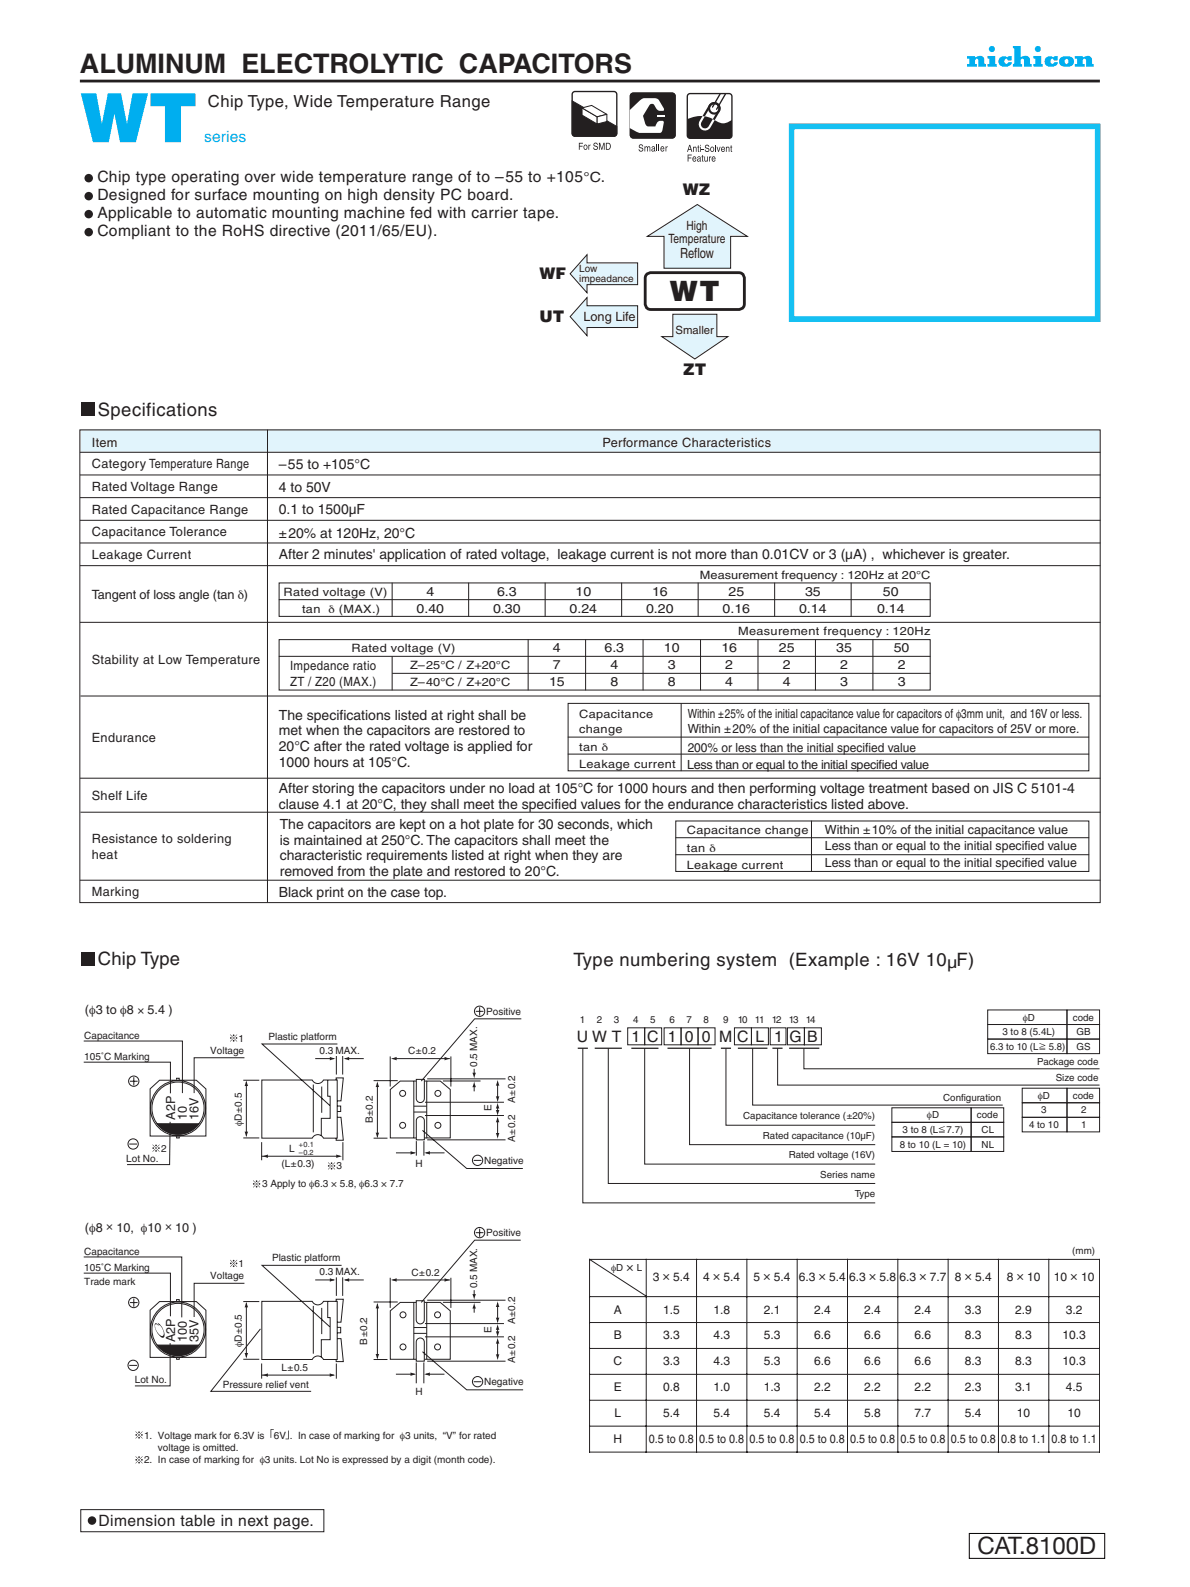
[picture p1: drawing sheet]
<svg xmlns="http://www.w3.org/2000/svg" width="210mm" height="280mm" viewBox="0 0 210 280" stroke-linecap="round" stroke-linejoin="round" font-family="sans-serif">
<defs><g id="words">
<text font-size="12" fill="#00aeef" x="14.2" y="25.1">WT</text>
<text font-size="4.9" fill="#231f20" x="118.2" y="53.1">WT</text>
<text font-size="4.8" fill="#231f20" x="14.1" y="12.9">ALUMINUM  ELECTROLYTIC  CAPACITORS</text>
<text font-size="4.2" fill="#231f20" x="172.5" y="274.2">CAT.8100D</text>
<g font-size="3.3" fill="#231f20">
<text x="17.3" y="73.3">Specifications</text>
<text x="17.3" y="170.3">Chip Type</text>
<text x="101.2" y="170.5">Type numbering system (Example : 16V 10µF)</text>
<text x="119.1" y="186.5">U</text>
<text x="122.4" y="186.5">W T</text>
<text x="130.7" y="186.5">1</text>
<text x="134" y="186.5">C</text>
<text x="138.4" y="186.5">1</text>
<text x="142" y="186.5">0</text>
</g>
<text font-size="2.9" fill="#231f20" x="36.7" y="18.8">Chip Type, Wide Temperature Range</text>
<text font-size="2.8" fill="#00aeef" x="36.1" y="25.1">series</text>
<g font-size="2.8" fill="#231f20">
<text x="17.2" y="32.2">Chip type operating over wide temperature range of to –55 to +105°C.</text>
<text x="17.2" y="35.3">Designed for surface mounting on high density PC board.</text>
<text x="120.5" y="34.4">WZ</text>
<text x="17.2" y="38.5">Applicable to automatic mounting machine fed with carrier tape.</text>
<text x="17.2" y="41.7">Compliant to the RoHS directive (2011/65/EU).</text>
<text x="95.2" y="49.3">WF</text>
<text x="95.2" y="56.8">UT</text>
<text x="120.6" y="66.2">ZT</text>
<text x="101.8" y="183.9">U W T</text>
<text x="111.5" y="183.9">1</text>
<text x="114.2" y="183.9">C</text>
<text x="117.9" y="183.9">1</text>
<text x="120.9" y="183.9">0</text>
<text x="123.9" y="183.9">0</text>
<text x="126.9" y="183.9">M</text>
<text x="130.1" y="183.9">C</text>
<text x="133.4" y="183.9">L</text>
<text x="136.6" y="183.9">1</text>
<text x="139.3" y="183.9">G</text>
<text x="142.4" y="183.9">B</text>
<text x="17.4" y="269.3">Dimension table in next page.</text>
</g>
<g font-size="2.5" fill="#231f20">
<text x="120" y="45.5">Reflow</text>
<text x="49.2" y="82.8">–55 to +105°C</text>
<text x="49.2" y="86.8">4 to 50V</text>
<text x="49.2" y="90.7">0.1 to 1500µF</text>
<text x="49.2" y="94.9">±20% at 120Hz, 20°C</text>
<text x="49.2" y="98.7">After 2 minutes' application of rated voltage, leakage current is not more than 0.01CV or 3 (µA) , whichever is greater.</text>
<text x="49.2" y="127">The specifications listed at right shall be</text>
<text x="49.2" y="129.8">met when the capacitors are restored to</text>
<text x="49.2" y="132.5">20°C after the rated voltage is applied for</text>
<text x="49.2" y="135.3">1000 hours at 105°C.</text>
<text x="49.2" y="139.9">After storing the capacitors under no load at 105°C for 1000 hours and then performing voltage treatment based on JIS C 5101-4</text>
<text x="49.2" y="142.7">clause 4.1 at 20°C, they shall meet the specified values for the endurance characteristics listed above.</text>
<text x="49.4" y="146.3">The capacitors are kept on a hot plate for 30 seconds, which</text>
<text x="49.4" y="149">is maintained at 250°C. The capacitors shall meet the</text>
<text x="49.4" y="151.8">characteristic requirements listed at right when they are</text>
<text x="49.4" y="154.5">removed from the plate and restored to 20°C.</text>
<text x="49.2" y="158.2">Black print on the case top.</text>
<text x="135.2" y="237.1">3 × 5.4</text>
<text x="145.9" y="237.1">4 ×</text>
<text x="150.2" y="237.1">5.4</text>
<text x="158.7" y="236.9">× 5.4</text>
<text x="166.1" y="237.1">6.3 × 5.4</text>
<text x="176.8" y="237.1">6.3 × 5.8</text>
<text x="187.5" y="237.1">6.3 × 7.7</text>
<text x="127" y="243.9">A</text>
<text x="137.4" y="243.9">1.5</text>
<text x="148" y="243.9">1.8</text>
<text x="158.7" y="243.9">2.1</text>
<text x="169.4" y="243.9">2.4</text>
<text x="180" y="243.9">2.4</text>
<text x="190.7" y="243.9">2.4</text>
<text x="127" y="249.4">B</text>
<text x="137.4" y="249.4">3.3</text>
<text x="148" y="249.4">4.3</text>
<text x="158.7" y="249.4">5.3</text>
<text x="169.4" y="249.4">6.6</text>
<text x="180" y="249.4">6.6</text>
<text x="190.7" y="249.4">6.6</text>
<text x="126.9" y="254.9">C</text>
<text x="137.4" y="254.9">3.3</text>
<text x="148" y="254.9">4.3</text>
<text x="158.7" y="254.9">5.3</text>
<text x="169.4" y="254.9">6.6</text>
<text x="180" y="254.9">6.6</text>
<text x="190.7" y="254.9">6.6</text>
<text x="166.4" y="271.4">0.5 to 0.8</text>
<text x="177" y="271.4">0.5 to 0.8</text>
<text x="187.7" y="271.4">0.5 to 0.8</text>
</g>
<g font-size="2.3" fill="#231f20">
<text x="121.2" y="40.6">High</text>
<text x="118" y="42.9">Temperature</text>
<text x="103" y="56.6">Long Life</text>
<text x="16.2" y="82.6">Category Temperature Range</text>
<text x="16.2" y="78.8">Item</text>
<text x="106.3" y="78.8">Performance Characteristics</text>
<text x="16.2" y="86.6">Rated Voltage Range</text>
<text x="16.2" y="90.6">Rated Capacitance Range</text>
<text x="16.2" y="94.6">Capacitance Tolerance</text>
<text x="16.2" y="98.6">Leakage Current</text>
<text x="16.2" y="105.6">Tangent of loss angle (tan δ)</text>
<text x="16.2" y="117.1">Stability at Low Temperature</text>
<text x="51.2" y="118.2">Impedance ratio</text>
<text x="51.2" y="121">ZT / Z20 (MAX.)</text>
<text x="16.2" y="130.9">Endurance</text>
<text x="16.2" y="141.1">Shelf Life</text>
<text x="16.2" y="148.7">Resistance to soldering</text>
<text x="16.2" y="151.5">heat</text>
<text x="16.2" y="158.1">Marking</text>
</g>
<g font-size="2.2" fill="#231f20">
<text x="75.3" y="105.2">4</text>
<text x="87.7" y="105.2">6.3</text>
<text x="101.6" y="105.2">10</text>
<text x="115.1" y="105.2">16</text>
<text x="128.6" y="105.2">25</text>
<text x="142.1" y="105.2">35</text>
<text x="155.8" y="105.2">50</text>
<text x="73.5" y="108.2">0.40</text>
<text x="87" y="108.2">0.30</text>
<text x="100.5" y="108.2">0.24</text>
<text x="114" y="108.2">0.20</text>
<text x="127.5" y="108.2">0.16</text>
<text x="141" y="108.2">0.14</text>
<text x="154.8" y="108.2">0.14</text>
<text x="97.6" y="115.1">4</text>
<text x="97.6" y="118.1">7</text>
<text x="106.7" y="115.1">6.3</text>
<text x="107.7" y="118.1">4</text>
<text x="117.2" y="115.1">10</text>
<text x="117.9" y="118.1">3</text>
<text x="127.3" y="115.1">16</text>
<text x="128" y="118.1">2</text>
<text x="137.4" y="115.1">25</text>
<text x="138.1" y="118.1">2</text>
<text x="147.6" y="115.1">35</text>
<text x="148.3" y="118.1">2</text>
<text x="157.7" y="115.1">50</text>
<text x="158.4" y="118.1">2</text>
<text x="96.9" y="121.1">15</text>
<text x="107.7" y="121.1">8</text>
<text x="117.9" y="121.1">8</text>
<text x="128" y="121.1">4</text>
<text x="138.1" y="121.1">4</text>
<text x="148.3" y="121.1">3</text>
<text x="158.4" y="121.1">3</text>
<text x="121.4" y="126.6">Within ±25% of the initial capacitance value for capacitors of φ3mm unit, and 16V or less.</text>
<text x="121.4" y="129.3">Within ±20% of the initial capacitance value for capacitors of 25V or more.</text>
<text x="121.2" y="135.6">Less than or equal to the initial specified value</text>
<text x="121.4" y="132.7">200% or less than the initial specified value</text>
<text x="145.6" y="147.1">Within ±10% of the initial capacitance value</text>
<text x="145.6" y="150">Less than or equal to the initial specified value</text>
<text x="145.6" y="153">Less than or equal to the initial specified value</text>
<text x="15" y="178.8">(φ3 to φ8 × 5.4 )</text>
<text x="30.9" y="197.6" transform="rotate(-90 30.9 197.6)">A2P</text>
<text x="33" y="197.6" transform="rotate(-90 33 197.6)">10</text>
<text x="35" y="197.6" transform="rotate(-90 35 197.6)">16V</text>
<text x="15" y="217.3">(φ8 × 10, φ10 × 10 )</text>
<text x="30.9" y="236.8" transform="rotate(-90 30.9 236.8)">A2P</text>
<text x="33" y="236.8" transform="rotate(-90 33 236.8)">100</text>
<text x="35" y="236.8" transform="rotate(-90 35 236.8)">35V</text>
</g>
<g font-size="2.1" fill="#231f20">
<text x="119.8" y="182.5">1</text>
<text x="123.4" y="182.5">2</text>
<text x="127" y="182.5">3</text>
<text x="131.1" y="182.5">4</text>
<text x="134.7" y="182.5">5</text>
<text x="138.8" y="182.5">6</text>
<text x="142.4" y="182.5">7</text>
<text x="154.4" y="202.8">Capacitance tolerance (±20%)</text>
<text x="110.6" y="224.3">×</text>
<text x="115.2" y="226.1">3 × 5.4</text>
<text x="124.1" y="226.1">4 × 5.4</text>
<text x="133" y="226.1">5 × 5.4</text>
<text x="141" y="226.1">6.3 × 5.4</text>
<text x="149.9" y="226.1">6.3 × 5.8</text>
<text x="158.7" y="226.1">6.3 × 7.7</text>
<text x="168.5" y="226.1">8 × 5.4</text>
<text x="177.7" y="226.1">8 × 10</text>
<text x="186" y="226.1">10 × 10</text>
<text x="108.3" y="231.8">A</text>
<text x="117" y="231.8">1.5</text>
<text x="125.9" y="231.8">1.8</text>
<text x="134.8" y="231.8">2.1</text>
<text x="143.6" y="231.8">2.4</text>
<text x="152.5" y="231.8">2.4</text>
<text x="161.4" y="231.8">2.4</text>
<text x="170.3" y="231.8">3.3</text>
<text x="179.2" y="231.8">2.9</text>
<text x="188.1" y="231.8">3.2</text>
<text x="108.3" y="236.3">B</text>
<text x="117" y="236.3">3.3</text>
<text x="125.9" y="236.3">4.3</text>
<text x="126.4" y="235">φD</text>
<text x="131.8" y="235">L</text>
<text x="134.8" y="236.3">5.3</text>
<text x="143.6" y="236.3">6.6</text>
<text x="152.5" y="236.3">6.6</text>
<text x="161.4" y="236.3">6.6</text>
<text x="170.3" y="236.3">8.3</text>
<text x="179.2" y="236.3">8.3</text>
<text x="187.5" y="236.3">10.3</text>
<text x="108.3" y="240.9">C</text>
<text x="108.3" y="245.5">E</text>
<text x="117" y="240.9">3.3</text>
<text x="117" y="245.5">0.8</text>
<text x="125.9" y="240.9">4.3</text>
<text x="125.9" y="245.5">1.0</text>
<text x="134.8" y="240.9">5.3</text>
<text x="134.8" y="245.5">1.3</text>
<text x="143.6" y="240.9">6.6</text>
<text x="143.6" y="245.5">2.2</text>
<text x="152.5" y="240.9">6.6</text>
<text x="152.5" y="245.5">2.2</text>
<text x="161.4" y="240.9">6.6</text>
<text x="161.4" y="245.5">2.2</text>
<text x="170.3" y="240.9">8.3</text>
<text x="170.3" y="245.5">2.3</text>
<text x="179.2" y="240.9">8.3</text>
<text x="179.2" y="245.5">3.1</text>
<text x="187.5" y="240.9">10.3</text>
<text x="188.1" y="245.5">4.5</text>
<text x="108.4" y="250">L</text>
<text x="117" y="250">5.4</text>
<text x="125.9" y="250">5.4</text>
<text x="134.8" y="250">5.4</text>
<text x="143.6" y="250">5.4</text>
<text x="152.5" y="250">5.8</text>
<text x="161.4" y="250">7.7</text>
<text x="170.3" y="250">5.4</text>
<text x="179.5" y="250">10</text>
<text x="188.4" y="250">10</text>
<text x="108.3" y="254.7">H</text>
<text x="114.5" y="254.7">0.5 to 0.8</text>
<text x="123.4" y="254.7">0.5 to 0.8</text>
<text x="132.3" y="254.7">0.5 to 0.8</text>
<text x="141.1" y="254.7">0.5 to 0.8</text>
<text x="150" y="254.7">0.5 to 0.8</text>
<text x="158.9" y="254.7">0.5 to 0.8</text>
<text x="167.8" y="254.7">0.5 to 0.8</text>
<text x="176.7" y="254.7">0.8 to 1.1</text>
<text x="185.6" y="254.7">0.8 to 1.1</text>
</g>
<g font-size="2" fill="#231f20">
<text x="119.2" y="58.9">Smaller</text>
<text x="50" y="105.1">Rated voltage (V)</text>
<text x="123.5" y="102.1">Measurement frequency : 120Hz at 20°C</text>
<text x="53.3" y="108.1">tan</text>
<text x="58" y="108.1">δ (MAX.)</text>
<text x="130.3" y="112.1">Measurement frequency : 120Hz</text>
<text x="62" y="115.1">Rated voltage (V)</text>
<text x="72.4" y="118">Z–25°C / Z+20°C</text>
<text x="72.4" y="121.1">Z–40°C / Z+20°C</text>
<text x="102.2" y="126.6">Capacitance</text>
<text x="102.2" y="129.4">change</text>
<text x="102.2" y="135.5">Leakage current</text>
<text x="102.2" y="132.5">tan δ</text>
<text x="121.2" y="147.2">Capacitance change</text>
<text x="121.2" y="153.2">Leakage current</text>
<text x="121.2" y="150.2">tan δ</text>
</g>
<g font-size="1.9" fill="#231f20">
<text x="15" y="177.5">(φ3 to φ8 × 5.4 )</text>
<text x="28.3" y="193.1" transform="rotate(-90 28.3 193.1)">A2P</text>
<text x="30" y="193.1" transform="rotate(-90 30 193.1)">10</text>
<text x="31.7" y="193.1" transform="rotate(-90 31.7 193.1)">16V</text>
<text x="28.3" y="225.8" transform="rotate(-90 28.3 225.8)">A2P</text>
<text x="30" y="225.8" transform="rotate(-90 30 225.8)">100</text>
</g>
<g font-size="1.8" fill="#231f20">
<text x="102.2" y="47.9">Low</text>
<text x="102.2" y="49.7">impeadance</text>
<text x="85.8" y="179">Positive</text>
<text x="14.9" y="183.2">Capacitance</text>
<text x="37.1" y="185.9">Voltage</text>
<text x="42.1" y="183.8">1</text>
<text x="47.4" y="183.4">Plastic platform</text>
<text x="56.4" y="185.9">0.3 MAX.</text>
<text x="14.9" y="187">105˚C Marking</text>
<text x="72" y="186">C±0.2</text>
<text x="84.2" y="188.2" transform="rotate(-90 84.2 188.2)">0.5 MAX.</text>
<text x="86.7" y="196.1" transform="rotate(-90 86.7 196.1)">E</text>
<text x="90.9" y="194.6" transform="rotate(-90 90.9 194.6)">A±0.2</text>
<text x="28.4" y="203.3">2</text>
<text x="42.7" y="198.7" transform="rotate(-90 42.7 198.7)">φD±0.5</text>
<text x="51" y="203.2">L</text>
<text x="65.8" y="198.2" transform="rotate(-90 65.8 198.2)">B±0.2</text>
<text x="90.9" y="201.5" transform="rotate(-90 90.9 201.5)">A±0.2</text>
<text x="22.3" y="204.9">Lot No.</text>
<text x="46.2" y="209.5">3 Apply to φ6.3 × 5.8, φ6.3 × 7.7</text>
<text x="49.7" y="206">(L±0.3)</text>
<text x="59.4" y="206.3">3</text>
<text x="73.3" y="206">H</text>
<text x="85.4" y="205.3">Negative</text>
<text x="14.9" y="221.3">Capacitance</text>
<text x="85.8" y="218.1">Positive</text>
<text x="14.9" y="226.8">Trade mark</text>
<text x="14.9" y="224.2">105˚C Marking</text>
<text x="37.1" y="225.7">Voltage</text>
<text x="42.1" y="223.6">1</text>
<text x="48" y="222.5">Plastic platform</text>
<text x="56.4" y="225">0.3 MAX.</text>
<text x="72.6" y="225.1">C±0.2</text>
<text x="84.2" y="227.3" transform="rotate(-90 84.2 227.3)">0.5 MAX.</text>
<text x="90.9" y="233.7" transform="rotate(-90 90.9 233.7)">A±0.2</text>
<text x="42.7" y="237.7" transform="rotate(-90 42.7 237.7)">φD±0.5</text>
<text x="64.8" y="237.3" transform="rotate(-90 64.8 237.3)">B±0.2</text>
<text x="86.7" y="235.1" transform="rotate(-90 86.7 235.1)">E</text>
<text x="23.8" y="244">Lot No.</text>
<text x="39.3" y="245">Pressure relief vent</text>
<text x="49.7" y="241.8">L±0.5</text>
<text x="85.4" y="244.4">Negative</text>
<text x="90.9" y="240.5" transform="rotate(-90 90.9 240.5)">A±0.2</text>
<text x="73.3" y="246.1">H</text>
<text x="25.4" y="253.8">1. Voltage mark for 6.3V is</text>
<text x="27.9" y="255.9">voltage is omitted.</text>
<text x="48.3" y="253.8">6V . In case of marking for φ3 units, “V” for rated</text>
<text x="25.4" y="258.1">2. In case of marking for φ3 units. Lot No is expressed by a digit (month code).</text>
</g>
<g font-size="1.7" fill="#231f20">
<text x="102.3" y="180.6">1</text>
<text x="105.3" y="180.6">2</text>
<text x="108.3" y="180.6">3</text>
<text x="111.8" y="180.6">4</text>
<text x="114.7" y="180.6">5</text>
<text x="118.2" y="180.6">6</text>
<text x="121.2" y="180.6">7</text>
<text x="124.2" y="180.6">8</text>
<text x="127.6" y="180.6">9</text>
<text x="130.2" y="180.6">10</text>
<text x="133.2" y="180.6">11</text>
<text x="136.2" y="180.6">12</text>
<text x="139.2" y="180.6">13</text>
<text x="142.2" y="180.6">14</text>
<text x="174.7" y="185.2">6.3 to 10 (L</text>
<text x="176.9" y="182.6">3 to 8 (5.4L)</text>
<text x="180.5" y="180.1">φD</text>
<text x="185.1" y="185.2">5.8)</text>
<text x="189.3" y="180.1">code</text>
<text x="190" y="182.6">GB</text>
<text x="190" y="185.2">GS</text>
<text x="183" y="187.8">Package code</text>
<text x="186.3" y="190.8">Size code</text>
<text x="131.2" y="197.5">Capacitance tolerance (±20%)</text>
<text x="163.6" y="197.3">φD</text>
<text x="166.5" y="194.3">Configuration</text>
<text x="172.4" y="197.3">code</text>
<text x="183.2" y="193.9">φD</text>
<text x="183.7" y="196.5">3</text>
<text x="189.3" y="193.9">code</text>
<text x="190.8" y="196.5">2</text>
<text x="134.6" y="200.9">Rated capacitance (10µF)</text>
<text x="158.8" y="202.5">8 to 10 (L = 10)</text>
<text x="159.3" y="199.9">3 to 8 (L</text>
<text x="167" y="199.9">7.7)</text>
<text x="173.2" y="199.9">CL</text>
<text x="173.2" y="202.5">NL</text>
<text x="181.6" y="199">4 to 10</text>
<text x="190.8" y="199">1</text>
<text x="139.2" y="204.4">Rated voltage (16V)</text>
<text x="144.8" y="207.8">Series name</text>
<text x="150.8" y="211.2">Type</text>
<text x="189.2" y="221.2">(mm)</text>
<text x="107.8" y="224.3">φD</text>
<text x="112.4" y="224.3">L</text>
</g>
<g font-size="1.5" fill="#231f20">
<text x="14.9" y="184.3">105˚C Marking</text>
<text x="49.5" y="183.5">0.3 MAX.</text>
<text x="72.7" y="185.4" transform="rotate(-90 72.7 185.4)">0.5 MAX.</text>
<text x="74.8" y="191.9" transform="rotate(-90 74.8 191.9)">E</text>
<text x="78.3" y="190.7" transform="rotate(-90 78.3 190.7)">A±0.2</text>
<text x="26.2" y="197.9">2</text>
<text x="57.3" y="193.7" transform="rotate(-90 57.3 193.7)">B±0.2</text>
<text x="78.3" y="196.4" transform="rotate(-90 78.3 196.4)">A±</text>
<text x="78.3" y="194.4" transform="rotate(-90 78.3 194.4)">0.2</text>
<text x="41.1" y="203.1">3 Apply to φ6.3 × 5.8, φ6.3 × 7.7</text>
<text x="43.9" y="200.1">(L±</text>
<text x="46.3" y="200.1">0.3)</text>
<text x="73.7" y="199.6">Negative</text>
<text x="14.9" y="215.3">105˚C Marking</text>
<text x="14.9" y="217.5">Trade mark</text>
<text x="33.4" y="216.6">Voltage</text>
<text x="38.1" y="226.6" transform="rotate(-90 38.1 226.6)">φD±0.5</text>
<text x="56.5" y="226.2" transform="rotate(-90 56.5 226.2)">B±0.2</text>
<text x="74.8" y="224.5" transform="rotate(-90 74.8 224.5)">E</text>
<text x="22.3" y="231.8">Lot No.</text>
<text x="35.3" y="232.6">Pressure relief vent</text>
<text x="43.9" y="230">L±0.5</text>
<text x="63.6" y="233.6">H</text>
<text x="73.7" y="232.1">Negative</text>
<text x="78.3" y="228.9" transform="rotate(-90 78.3 228.9)">A±0.2</text>
<text x="23.7" y="240">1. Voltage mark for 6.3V is</text>
<text x="23.7" y="243.6">2. In case of marking for φ3 units. Lot No is expressed by a digit (month code).</text>
<text x="25.7" y="241.8">voltage is omitted.</text>
<text x="42.8" y="240">6V . In case of marking for φ3 units, “V” for rated</text>
</g>
<g font-size="1.3" fill="#231f20">
<text x="52.7" y="202.4">+0.1</text>
<text x="52.7" y="203.7">–0.2</text>
</g>
<g font-size="1.1" fill="#231f20">
<text x="46.5" y="197.2">+0.1</text>
<text x="46.5" y="198.3">–0.2</text>
</g>
</g></defs>
<path d="M171.1 270.6h23.8v4.3h-23.8z" fill="none" stroke="#000" stroke-width=".18"/>
<path d="M100.3 124.1h91.9v11.9h-91.9zM119.3 144.9h72.9v8.9h-72.9z" fill="none" stroke="#231f20" stroke-width=".18"/>
<path d="M14.1 14.3h180" fill="none" stroke="#231f20" stroke-width=".49"/>
<g fill="#00aeef">
<path d="M174.3 9.9h1.3v1.4h.3v.5h-1.6v-.5h.3v-1h-.3z"/>
<path d="M170.6 9.9h1.5v.2a1.34 1.34 0 0 1 1.5 .1l.1 1 .3 .1v.5h-1.3l-.1-1.3-.2-.1-.3 .2v.7h.3v.5h-1.8v-.5h.5v-.9h-.5z"/>
<path d="M189.7 9.9h1.4v.2a1.34 1.34 0 0 1 1.5 .1l.1 1 .3 .1v.5h-1.3l-.1-1.3-.2-.1-.3 .2v.7h.3v.5h-1.7v-.5h.4v-.9h-.4z"/>
<path d="M182.4 9.9h1.4v1.4h.2v.5h-1.6v-.5h.3v-1h-.3z"/>
<path d="M176.6 10.1a1.16 1.16 0 0 1 1.2 0l.1-.2h.6v.8h-.6l-.2-.3a.41 .41 0 0 0-.5 .4 .41 .41 0 0 0 .6 .4l.1-.2h.7a1.28 1.28 0 0 1-1.8 .7 .92 .92 0 0 1-.2-1.6z"/>
<path d="M184.7 10.1a1.16 1.16 0 0 1 1.2 0l.2-.2h.6v.8h-.6l-.2-.3a.41 .41 0 0 0-.5 .4 .41 .41 0 0 0 .5 .4l.1-.2h.7a1.28 1.28 0 0 1-1.8 .7 .92 .92 0 0 1-.2-1.6z"/>
<path d="M178.7 8.1h1.4v1.9a1.44 1.44 0 0 1 1.6 .2l.1 1 .3 .1v.5h-1.4v-1.1l-.1-.3a.33 .33 0 0 0-.5 .3v.5l.3 .2v.4h-1.7v-.4l.3-.2v-2.6l-.2-.1z"/>
<path d="M188 10.5a.44 .44 0 0 0-.1 .5 .44 .44 0 0 0 .5 .2 .44 .44 0 0 0 .1-.5 .44 .44 0 0 0-.5-.2zM187.2 10.2l1-.3a.98 .98 0 0 1 1.3 .9 .98 .98 0 0 1-1.3 1 .99 .99 0 0 1-1.1-.4 .99 .99 0 0 1 .1-1.2z"/>
<circle cx="175" cy="8.7" r=".54"/>
<circle cx="183.1" cy="8.7" r=".54"/>
</g>
<g fill="none" stroke="#231f20" stroke-width=".18">
<path d="M26.5 192.1l1.7-1.5h6.4l1.7 1.5v8.3h-9.8z"/>
<circle cx="31.4" cy="195.5" r="4.6"/>
<circle cx="31.4" cy="195.5" r="4.9"/>
</g>
<path d="M27.7 198.3h7.4a4.6 4.6 0 0 1-7.4 0z" fill="#231f20"/>
<g fill="none" stroke="#231f20" stroke-width=".18">
<path d="M14.8 183.7h17.4v9.2M27.7 198.3h7.4a4.6 4.6 0 0 1-7.4 0zM42.9 190.6h2.9M43.1 186.6h-8.8v6.3M46.2 190.6h8.9a1.1 1.1 0 0 0 1 .6 1.1 1.1 0 0 0 1-.6h2.4v10.2h-2.4a1.1 1.1 0 0 0-1-.6 1.1 1.1 0 0 0-1 .6h-8.9zM55.3 191.4v8.4M56.8 191.7v4.6M57.8 190.6v2.8h.5v3.9h-1.6v3.1M59.3 190.5v-.3h1.3l-.4 4h-.7M59.4 186.3v3.3M59.5 195.1h.6v1h-.6M59.5 197.1h.7l.4 4.1h-1.3v-.4"/>
<path d="M59.5 184.2h-13.3l12 10.8M60.5 186.3v3.3M73 190.7h2.3M42.9 200.8h2.9M46.2 201.5v3.2M60.5 201.5v3.2M73 200.8h2.3"/>
</g>
<path d="M73.5 190.4h1.4v3.4a.71 .71 0 0 1-.7 .7 .71 .71 0 0 1-.7-.7z" fill="#fff"/>
<path d="M73.5 190.4h1.4v3.4a.71 .71 0 0 1-.7 .7 .71 .71 0 0 1-.7-.7z" fill="none" stroke="#231f20" stroke-width=".18"/>
<path d="M73.7 197.2a.71 .71 0 0 1 .7-.1 .71 .71 0 0 1 .5 .6v3.4h-1.4v-3.4z" fill="#fff"/>
<g fill="none" stroke="#231f20" stroke-width=".18">
<path d="M92 179.8h-8.2l-9.5 10.9M14.8 187.4h15.3v5.5M22.9 190.8h1.4M23.6 190.1v1.4M43.5 190.9v9.5M65.9 190.7h4.3M68.9 186.4v5.3M73 195.2h2.3M73 196.2h2.3M73.7 197.2a.71 .71 0 0 1 .7-.1 .71 .71 0 0 1 .5 .6v3.4h-1.4v-3.4zM74.6 199.4l7.8 6.8h9.9M75 194.5h13.9"/>
<path d="M75 196.8h13.9M75.4 190.3h13.8M78.2 190.7h6.6M79.6 186.4v5.3M22.8 201.9h1.4M65.9 200.8h2.5M73.5 201.3v2.6M74.8 201.3v2.6M75.4 201.1h13.8M14.8 224.6h15.3v7.6"/>
<circle cx="23.6" cy="190.8" r=".91"/>
<circle cx="23.5" cy="201.8" r=".91"/>
</g>
<g fill="#231f20">
<path d="M43.2 199.7h.6l-.3 1z"/>
<path d="M43.5 190.6l.3 1h-.6z"/>
</g>
<path d="M55.6 186.8h3.3" fill="none" stroke="#231f20" stroke-width=".18"/>
<path d="M58.2 186.5l1.1 .3-1.1 .3z" fill="#231f20"/>
<path d="M60.9 186.8h3.3" fill="none" stroke="#231f20" stroke-width=".18"/>
<path d="M60.6 186.8l1-.3v.6z" fill="#231f20"/>
<path d="M46.1 204h14" fill="none" stroke="#231f20" stroke-width=".18"/>
<g fill="#231f20">
<path d="M46.2 204l1.1-.3v.6z"/>
<path d="M59.3 203.7l1.1 .3-1.1 .3z"/>
</g>
<path d="M69.3 186.8h10.1" fill="none" stroke="#231f20" stroke-width=".18"/>
<g fill="#231f20">
<path d="M68.9 186.8l1.1-.3v.6z"/>
<path d="M78.5 186.5l1 .3-1 .3z"/>
</g>
<path d="M66.6 191.1v9.5" fill="none" stroke="#231f20" stroke-width=".18"/>
<g fill="#231f20">
<path d="M66.3 199.8h.6l-.3 1.1z"/>
<path d="M66.6 190.7l.3 1.1h-.6z"/>
</g>
<path d="M69.9 203.4h3.3" fill="none" stroke="#231f20" stroke-width=".18"/>
<path d="M72.5 203.1l1 .3-1 .3z" fill="#231f20"/>
<path d="M75.1 203.4h3.3" fill="none" stroke="#231f20" stroke-width=".18"/>
<path d="M74.8 203.4l1.1-.3v.6z" fill="#231f20"/>
<path d="M87.8 190.9v3.3" fill="none" stroke="#231f20" stroke-width=".18"/>
<g fill="#231f20">
<path d="M87.5 193.4h.6l-.3 1.1z"/>
<path d="M87.8 190.5l.3 1h-.6z"/>
</g>
<path d="M87.8 195.2v1M87.8 197.3v3.3" fill="none" stroke="#231f20" stroke-width=".18"/>
<g fill="#231f20">
<path d="M87.5 199.9h.6l-.3 1.1z"/>
<path d="M87.8 197l.3 1h-.6z"/>
<path d="M87.5 195.8h.6l-.3 1.1z"/>
<path d="M87.8 194.5l.3 1.1h-.6z"/>
</g>
<path d="M83.7 188.6v1M83.7 191.6v1" fill="none" stroke="#231f20" stroke-width=".18"/>
<g fill="#231f20">
<path d="M83.4 189.3h.6l-.3 1z"/>
<path d="M83.7 190.8l.3 1h-.6z"/>
</g>
<g fill="none" stroke="#231f20" stroke-width=".18">
<path d="M83.9 178.4h1.4M84.6 177.7v1.5M31.2 190.5v-.3h.4v.4M31.2 200.4v.4h.4v-.3M83.6 204.7h1.4M26.5 231.2l1.7-1.6h6.4l1.7 1.6v8.3h-9.8z"/>
<circle cx="84.6" cy="178.4" r=".91"/>
<circle cx="84.3" cy="204.7" r=".91"/>
<circle cx="31.4" cy="234.6" r="4.6"/>
<circle cx="31.4" cy="234.6" r="4.9"/>
</g>
<path d="M27.7 237.3h7.4a4.6 4.6 0 0 1-7.4 0z" fill="#231f20"/>
<g fill="none" stroke="#231f20" stroke-width=".18">
<path d="M14.8 221.8h17.3v10.6M27.7 237.3h7.4a4.6 4.6 0 0 1-7.4 0zM42.9 229.6h2.9M42.9 239.8h2.9M43.1 226.4h-8.8v6M46.2 229.6h8.9a1.1 1.1 0 0 0 1 .6 1.1 1.1 0 0 0 1-.6h2.4v10.3h-2.4a1.1 1.1 0 0 0-1-.7 1.1 1.1 0 0 0-1 .7h-8.9zM55.3 230.4v8.4M56.8 230.8v4.6M57.8 229.6v2.9h.5v3.9h-1.6v3.1M59.3 229.6v-.4h1.3l-.4 4.1h-.7M59.4 225.4v3.2M59.5 234.2h.6v1h-.6"/>
<path d="M59.5 236.2h.7l.4 4h-1.3v-.3M60.3 223.2h-14.1l12 10.9M60.5 225.4v3.2M73 239.8h2.3M73 229.8h2.3M46.2 240.6v2.6M59.4 240.6v2.6"/>
</g>
<path d="M73.5 229.5h1.4v3.4a.71 .71 0 0 1-.7 .7 .71 .71 0 0 1-.7-.7z" fill="#fff"/>
<path d="M73.5 229.5h1.4v3.4a.71 .71 0 0 1-.7 .7 .71 .71 0 0 1-.7-.7z" fill="none" stroke="#231f20" stroke-width=".18"/>
<path d="M73.7 236.3a.71 .71 0 0 1 .7-.2 .71 .71 0 0 1 .5 .7v3.4h-1.4v-3.4z" fill="#fff"/>
<g fill="none" stroke="#231f20" stroke-width=".18">
<path d="M91.9 218.8h-8.1l-9.5 11M22.9 229.8h1.4M23.6 229.1v1.5M43.5 229.9v9.5M65.9 229.7h4.3M65.9 239.9h2.5M68.9 225.4v5.4M73 234.2h2.3M73 235.3h2.3M73.7 236.3a.71 .71 0 0 1 .7-.2 .71 .71 0 0 1 .5 .7v3.4h-1.4v-3.4zM74.6 238.5l7.8 6.7h9.9M75 233.5h13.9"/>
<path d="M75 235.9h13.9M75.4 229.4h13.8M78.2 229.8h6.6M79.6 225.4v5.4M22.8 240.9h1.4M73.5 240.4v3.7M74.8 240.4v3.7M75.4 240.2h13.8"/>
<circle cx="23.6" cy="229.8" r=".91"/>
<circle cx="23.5" cy="240.9" r=".91"/>
</g>
<g fill="#231f20">
<path d="M43.2 238.7h.6l-.3 1.1z"/>
<path d="M43.5 229.6l.3 1.1h-.6z"/>
</g>
<path d="M55.6 225.8h3.3" fill="none" stroke="#231f20" stroke-width=".18"/>
<path d="M58.2 225.5l1.1 .3-1.1 .3z" fill="#231f20"/>
<path d="M60.9 225.8h3.3" fill="none" stroke="#231f20" stroke-width=".18"/>
<path d="M60.6 225.8l1-.3v.6z" fill="#231f20"/>
<path d="M46.1 242.6h12.8" fill="none" stroke="#231f20" stroke-width=".18"/>
<g fill="#231f20">
<path d="M46.2 242.6l1.1-.3v.6z"/>
<path d="M58.2 242.3l1 .3-1 .3z"/>
</g>
<path d="M69.3 225.8h10.1" fill="none" stroke="#231f20" stroke-width=".18"/>
<g fill="#231f20">
<path d="M68.9 225.8l1.1-.3v.6z"/>
<path d="M78.5 225.5l1 .3-1 .3z"/>
</g>
<path d="M66.6 230.1v9.5" fill="none" stroke="#231f20" stroke-width=".18"/>
<g fill="#231f20">
<path d="M66.3 238.9h.6l-.3 1z"/>
<path d="M66.6 229.8l.3 1h-.6z"/>
</g>
<path d="M69.9 242.5h3.3" fill="none" stroke="#231f20" stroke-width=".18"/>
<path d="M72.4 242.1l1.1 .4-1.1 .3z" fill="#231f20"/>
<path d="M75.1 242.5h3.3" fill="none" stroke="#231f20" stroke-width=".18"/>
<path d="M74.8 242.5l1.1-.4v.7z" fill="#231f20"/>
<path d="M87.8 229.9v3.3" fill="none" stroke="#231f20" stroke-width=".18"/>
<g fill="#231f20">
<path d="M87.5 232.5h.6l-.3 1z"/>
<path d="M87.8 229.5l.3 1.1h-.6z"/>
</g>
<path d="M87.8 234.2v1M87.8 236.4v3.3" fill="none" stroke="#231f20" stroke-width=".18"/>
<g fill="#231f20">
<path d="M87.5 239h.6l-.3 1z"/>
<path d="M87.8 236l.3 1.1h-.6z"/>
<path d="M87.5 234.9h.6l-.3 1.1z"/>
<path d="M87.8 233.6l.3 1h-.6z"/>
</g>
<path d="M83.7 227.6v1M83.7 230.6v1" fill="none" stroke="#231f20" stroke-width=".18"/>
<g fill="#231f20">
<path d="M83.4 228.3h.6l-.3 1.1z"/>
<path d="M83.7 229.8l.3 1.1h-.6z"/>
</g>
<g fill="none" stroke="#231f20" stroke-width=".18">
<path d="M30 197.9l-.1 7.6h-7.5M68.9 192.2l1.7-1.5h2.4v10.1h-4.1zM75.3 190.7h2.4l1.8 1.5v8.6h-4.2zM83.9 217.5h1.4M84.6 216.8v1.4M30 237v7.5h-6.2M31.2 229.6v-.3h.4v.3M31.2 239.5v.3h.4v-.2M46 234.5l-8.8 11h17.7M68.9 231.3l1.7-1.5h2.4v10h-4.1zM75.3 229.8h2.4l1.8 1.5v8.5h-4.2zM83.6 243.8h1.4"/>
<circle cx="71.1" cy="192.9" r=".53"/>
<circle cx="71.1" cy="198.5" r=".53"/>
<circle cx="77.3" cy="198.5" r=".53"/>
<circle cx="77.3" cy="192.9" r=".53"/>
<circle cx="84.6" cy="217.5" r=".91"/>
<circle cx="71.1" cy="237.6" r=".53"/>
<circle cx="71.1" cy="232" r=".53"/>
<circle cx="77.2" cy="237.6" r=".53"/>
<circle cx="77.2" cy="232" r=".53"/>
<circle cx="84.3" cy="243.8" r=".91"/>
</g>
<g fill="#231f20">
<path d="M27.4 233.5l.3 .1 .3 .3-.4-.3-.2 .1a2 2 0 0 0 1.2 2l.2-.1a1.7 1.7 0 0 0-.7-1.8l-.3-.4a2.44 2.44 0 0 1 1.1 2.6h-.2a2.58 2.58 0 0 1-1.4-2.4z"/>
<path d="M47.7 252.1h.6v.2h-.4v1.4h-.2z"/>
<path d="M50.8 252.4h.2v1.5h-.6v-.1h.4z"/>
<path d="M26.9 202l.6 .5 .7-.5-.6 .6 .5 .6-.6-.6-.6 .6 .6-.6zM27.9 202.6a.15 .15 0 0 1 .3 0 .15 .15 0 0 1-.3 0zM27.4 203h.2v.2h-.2zM27.4 202.1a.15 .15 0 0 1 .3 0 .15 .15 0 0 1-.3 0zM26.9 202.6a.15 .15 0 0 1 .3 0 .15 .15 0 0 1-.3 0z"/>
<path d="M44.6 208.3l.7 .5 .6-.6-.6 .7 .6 .6-.6-.6-.6 .6 .5-.6zM45.6 208.9a.15 .15 0 0 1 .3 0 .15 .15 0 0 1-.3 0zM45.2 209.3h.2v.2h-.2zM45.1 208.4a.15 .15 0 0 1 .3 0 .15 .15 0 0 1-.3 0zM44.6 208.9a.15 .15 0 0 1 .3 0 .15 .15 0 0 1-.3 0z"/>
<path d="M40.6 222.3l.6 .6 .6-.6-.5 .6 .6 .6-.7-.5-.6 .5 .6-.6zM41.6 222.9a.15 .15 0 0 1 .3 0 .15 .15 0 0 1-.3 0zM41.1 223.3h.2v.2h-.2zM41.1 222.4a.15 .15 0 0 1 .3 0 .15 .15 0 0 1-.3 0zM40.6 222.9a.15 .15 0 0 1 .3 0 .15 .15 0 0 1-.3 0z"/>
<path d="M23.9 252.6l.6 .5 .6-.6-.5 .7 .6 .6-.7-.6-.6 .6 .6-.6zM24.9 253.2a.15 .15 0 0 1 .3 0 .15 .15 0 0 1-.3 0zM24.4 253.6h.2v.2h-.2zM24.4 252.7a.15 .15 0 0 1 .3 0 .15 .15 0 0 1-.3 0zM23.9 253.2a.15 .15 0 0 1 .3 0 .15 .15 0 0 1-.3 0z"/>
<path d="M23.9 257l.6 .5 .6-.6-.5 .7 .6 .6-.7-.6-.6 .6 .6-.6zM24.9 257.6a.15 .15 0 0 1 .3 0 .15 .15 0 0 1-.3 0zM24.4 258l.2-.1v.3h-.2zM24.4 257.1a.15 .15 0 0 1 .3 0 .15 .15 0 0 1-.3 0zM23.9 257.6a.15 .15 0 0 1 .3 0 .15 .15 0 0 1-.3 0z"/>
<path d="M40.6 182.6l.6 .5 .6-.6-.5 .6 .6 .6-.7-.5-.6 .6 .6-.7zM41.6 183.1a.15 .15 0 0 1 .3 0 .15 .15 0 0 1-.3 0zM41.1 183.5h.2v.2h-.2zM41.1 182.7a.15 .15 0 0 1 .3 0 .15 .15 0 0 1-.3 0zM40.6 183.1a.15 .15 0 0 1 .3 0 .15 .15 0 0 1-.3 0z"/>
<path d="M57.9 205.1l.6 .6 .6-.6-.5 .6 .5 .6-.6-.5-.6 .6 .6-.7zM58.9 205.7a.15 .15 0 0 1 .3 0 .15 .15 0 0 1-.3 0zM58.4 206.1h.2v.2h-.2zM58.4 205.2a.15 .15 0 0 1 .3 0 .15 .15 0 0 1-.3 0zM57.9 205.7a.15 .15 0 0 1 .3 0 .15 .15 0 0 1-.3 0z"/>
</g>
<g fill="none" stroke="#231f20" stroke-width=".18">
<path d="M174.3 178.2h14v2.6h-14zM188.3 178.2h5.7v2.6h-5.7zM102.8 184.9v27.3h51.6M107.3 184.9v23.9h47.1M110.8 181.3h3v3h-3zM113.8 185v20.4h40.6M113.8 181.3h3v3h-3zM117.2 181.3h3v3h-3zM120.2 181.3h3v3h-3zM121.7 184.9v17.1h32.7M123.2 181.3h3v3h-3zM128.1 184.9v13.6h26.3"/>
<path d="M129.6 181.3h3v3h-3zM132.6 181.3h3v3h-3zM132.8 184.9v10.1h44.2M135.9 181.3h2.8v3h-2.8zM137.2 184.9v6.5h56.8M139 181.3h3v3h-3zM141.9 185v3.6h52.1M142 181.3h3v3h-3zM157.4 195.4h14v2.6h-14zM157.4 198h14v2.6h-14zM171.4 195.4h5.7v2.6h-5.7zM171.4 198h5.7v2.6h-5.7z"/>
<path d="M174.3 180.8h14v2.5h-14zM174.3 183.3h14v2.6h-14zM180.4 192h7.9v2.6h-7.9zM180.4 194.6h7.9v2.5h-7.9zM180.4 197.1h7.9v2.6h-7.9zM188.3 180.8h5.7v2.5h-5.7zM188.3 183.3h5.7v2.6h-5.7zM188.3 192h5.7v2.6h-5.7zM188.3 194.6h5.7v2.5h-5.7zM188.3 197.1h5.7v2.6h-5.7zM157.4 200.6h14v2.6h-14zM171.4 200.6h5.7v2.6h-5.7z"/>
</g>
<path d="M102 184.9h1.7M105 184.9h4.7M111.4 185h4.8M117.8 184.9h7.8M127.2 184.9h1.8M130.2 184.9h5.2M136.3 184.9h1.8M139.3 184.9h5.3" fill="none" stroke="#231f20" stroke-width=".22"/>
<g fill="#231f20">
<path d="M165.6 199.1l1.1-.4v.1l-.8 .3 .8 .3v.1zM165.7 199.5h1v.1h-1zM165.7 199.7h1v.1h-1z"/>
<path d="M183.4 184l1.1 .4-1.1 .5v-.1l.9-.4-.9-.3zM183.4 184.9h1.1v.1h-1.1zM183.4 185.1h1.1v.1h-1.1z"/>
</g>
<g fill="none" stroke="#231f20" stroke-width=".18">
<path d="M104 222.2h90v34h-90v-27.4M104 237.9h90M104 233.3h90M104 228.8h90M114 228.7l-10-6.5v6.6M114 222.2v34M122.9 222.2v34M131.8 222.2v34M140.7 222.2v34M149.6 222.2v34M158.4 222.2v34M167.3 222.2v34"/>
<path d="M176.2 222.2v34M185.1 222.2v34M104 251.6h90M104 247.1h90M104 242.5h90"/>
</g>
<g fill="#231f20">
<path d="M111.3 16.7l.5-.3 7.1 .1 .2 .4v7.2l-.5 .2h-7.1l-.3-.5z"/>
<circle cx="15.7" cy="31.4" r=".75"/>
<circle cx="15.7" cy="34.6" r=".75"/>
<circle cx="15.7" cy="37.8" r=".75"/>
<circle cx="15.7" cy="41" r=".75"/>
</g>
<path d="M111.3 16.7l.5-.3 7.1 .1 .2 .4v7.2l-.5 .2h-7.1l-.3-.5z" fill="none" stroke="#231f20" stroke-width=".24"/>
<path d="M115.9 20.3h1.4v.3h-1.4z" fill="#fff"/>
<path d="M111.3 16.7l.5-.3 7.1 .1 .2 .4v7.2l-.5 .2h-7.1l-.3-.5z" fill="none" stroke="#231f20" stroke-width=".24"/>
<path d="M111.1 19.4l2.3-2 2.2-.1 .4 .1 .3 .3 .8 1.4v.4a1.21 1.21 0 0 1-1.7-1l-.1-.1a.55 .55 0 0 0-.7 .1l-1.1 1.9 .4 1.4 .2 .4 .3 .1h1.2a1.27 1.27 0 0 1 1.5-.9v.2l-.4 1.7-.3 .2-3.7-.1-1.6-.8z" fill="#fff"/>
<g fill="#231f20">
<path d="M112.9 25.5h.5l.1 .4-.4-.3-.2 .2 .5 .3a.41 .41 0 0 1-.2 .7 .41 .41 0 0 1-.5-.5h.1l.2 .3 .3-.1v-.2l-.4-.2a.36 .36 0 0 1 0-.6z"/>
<path d="M113.7 25.8l.2 .2 .2-.2 .2 .1 .3-.1 .2 .3v.6h-.2v-.6l-.1-.2-.2 .3v.5h-.1v-.6l-.1-.2-.2 .1v.7h-.2z"/>
<path d="M115.8 25.5h.2v1.2h-.2z"/>
<path d="M116.2 25.5h.1v1.2h-.1z"/>
<path d="M117.5 25.8h.1v.2l.2-.2-.2 .4v.5h-.1z"/>
<path d="M115.1 26.4v.2h.1h.2l.1-.3zM115 25.9l.3-.1 .2 .1 .2 .8-.2-.1-.3 .1h-.2v-.4l.5-.2-.2-.2-.3 .2z"/>
<path d="M116.7 26v.2h.4v-.2zM116.7 25.9h.4l.1 .1v.3h-.5l.2 .3 .3-.2-.1 .3h-.2a.5 .5 0 0 1-.4-.3 .5 .5 0 0 1 .2-.5z"/>
</g>
<path d="M121.4 16.8l.4-.3 7.1 .1 .3 .4-.1 7.2-.4 .2-7.2-.1-.2-.4z" fill="#fff"/>
<path d="M121.4 16.8l.4-.3 7.1 .1 .3 .4-.1 7.2-.4 .2-7.2-.1-.2-.4z" fill="none" stroke="#231f20" stroke-width=".24"/>
<path d="M121.3 21a5.1 5.1 0 0 1 5.4 .5 2.14 2.14 0 0 0 2.5-.4v2.8l-.3 .4-7.1 .1-.4-.2-.1-.3z" fill="#231f20"/>
<path d="M127.1 16.6l-1.4 2.3M128 16.6l-1.5 2.7" fill="none" stroke="#231f20" stroke-width=".24"/>
<circle cx="126" cy="19.1" r=".92" fill="none" stroke="#231f20" stroke-width=".38"/>
<path d="M124 20.5h.4l-.6 1.1a.73 .73 0 0 0 .2 1 .73 .73 0 0 0 1-.3l.8-1.3 .3 .2-.7 1.3a1.11 1.11 0 0 1-1.5 .4 1.11 1.11 0 0 1-.4-1.5z" fill="#fff"/>
<g fill="#231f20">
<path d="M125.3 18.3a1.11 1.11 0 0 1 1.4-.1 1.11 1.11 0 0 1 .3 1.5l-.9 1.5-.3-.2 .9-1.5a.73 .73 0 0 0-.3-1 .73 .73 0 0 0-1 .3l-1 1.7h-.4z"/>
<path d="M122.3 25.9l.1 .1 .3-.1 .2 .1v.8h-.1v-.7l-.2-.1-.1 .1-.1 .7h-.1z"/>
<path d="M123.2 25.6h.1v.3h.1l-.1 .1v.6l.1 .2-.2-.1v-.7h-.1z"/>
<path d="M123.9 26.2h.3v.2h-.3z"/>
<path d="M124.6 25.6h.4l.2 .3-.4-.2-.3 .2 .6 .3a.41 .41 0 0 1-.2 .6 .41 .41 0 0 1-.5-.4h.1l.2 .3 .3-.1v-.3l-.5-.1a.36 .36 0 0 1 .1-.6z"/>
<path d="M126.2 25.6h.1v1.2h-.1z"/>
<path d="M126.5 25.9h.1l.2 .7 .2-.7h.2l-.3 .9h-.2z"/>
<path d="M128.1 25.9l.1 .1 .3-.1 .2 .1v.8h-.1v-.7l-.2-.1-.1 .1-.1 .7h-.1z"/>
<path d="M129 25.6h.1v.3h.1l-.1 .1v.6l.1 .2-.2-.1v-.7h-.1z"/>
<path d="M121.3 27.3h.8v.1h-.6v.4h.5v.1h-.5v.6h-.2z"/>
<path d="M123.9 27.4h.1v.2h.2l-.2 .1v.6l.2 .2h-.3v-.8h-.1z"/>
<path d="M124.3 27.6h.1v.6l.2 .2 .2-.2v-.6h.1v.9h-.1v-.1a.26 .26 0 0 1-.5 0z"/>
<path d="M125.1 27.6h.2v.2l.2-.2-.2 .4v.5h-.2z"/>
<path d="M121.7 25.7l-.2 .6h.4zM121.6 25.6h.2l.4 1.2h-.2l-.1-.4h-.4l-.1 .4h-.2z"/>
<path d="M123.6 25.6h.1v.1h-.1zM123.6 25.9h.1v.9h-.1z"/>
<path d="M125.5 26.1v.5a.29 .29 0 0 0 .4-.3 .29 .29 0 0 0-.4-.2zM125.5 25.9a.42 .42 0 0 1 .5 .4 .42 .42 0 0 1-.5 .4 .6 .6 0 0 1 0-.8z"/>
<path d="M127.4 26.1v.2h.4v-.2zM127.4 25.9h.4l.1 .2v.3h-.5l.2 .3 .3-.2-.1 .3h-.2a.5 .5 0 0 1-.4-.4 .5 .5 0 0 1 .2-.5z"/>
<path d="M122.4 27.8l-.1 .2h.4v-.2zM122.3 27.6h.4l.1 .2 .1 .3h-.6l.2 .3 .4-.2-.2 .3h-.2a.5 .5 0 0 1-.3-.4 .5 .5 0 0 1 .1-.5z"/>
<path d="M123.2 28.1v.3h.1l.1-.1 .1-.3zM123.1 27.7l.3-.1 .2 .1 .1 .8-.2-.1-.3 .1h-.1v-.4l.4-.2-.2-.2-.3 .2z"/>
<path d="M125.8 27.8l-.1 .2h.4v-.2zM125.7 27.6h.4l.1 .2 .1 .3h-.6l.2 .3 .4-.2-.2 .3h-.2a.5 .5 0 0 1-.3-.4 .5 .5 0 0 1 .1-.5z"/>
</g>
<path d="M139.7 22.3h54v34h-54z" fill="none" stroke="#15c0f2" stroke-width=".99" stroke-linecap="butt"/>
<g fill="#231f20">
<path d="M14.4 168h2.4v2.4h-2.4z" fill-rule="evenodd"/>
<path d="M14.4 71h2.4v2.4h-2.4z" fill-rule="evenodd"/>
</g>
<g fill="#e1f4fc">
<path d="M47.2 75.8h147v4h-147z" fill-rule="evenodd"/>
<path d="M14.2 75.8h33v4h-33z" fill-rule="evenodd"/>
</g>
<g fill="none" stroke="#231f20" stroke-width=".18">
<path d="M14.1 79.8h180.1M47.2 75.8v83.4M14.1 83.8h180.1M14.1 87.8h180.1M14.1 91.8h180.1M14.1 95.8h180.1M14.1 99.8h180.1M14.1 109.8h180.1M49.2 115.8h115M49.2 105.8h115M69.2 102.8v6M69.2 115.8v6"/>
<path d="M69.2 118.8h95M82.7 102.8v6M93.2 112.8v9M96.2 102.8v6M103.3 112.8v9M109.7 102.8v6M113.5 112.8v9M123.2 102.8v6M123.6 112.8v9M133.8 112.8v9M136.7 102.8v6M143.9 112.8v9"/>
<path d="M150.2 102.8v6M154 112.8v9M14.1 137.3h180.1M14.2 122.8h180M100.2 133.1h92M100.2 130.1h92M120.2 124.1v12M14.1 155.3h180.1M14.2 143.3h180M119.2 147.8h73M119.2 150.8h73M143.2 144.8v9"/>
</g>
<path d="M114.2 48.3l.7-.2h15.5a.96 .96 0 0 1 1 1v4.5a.96 .96 0 0 1-1 1h-15.5a.96 .96 0 0 1-1-1v-4.5l.1-.5z" fill="none" stroke="#231f20" stroke-width=".5"/>
<circle cx="16.2" cy="268.3" r=".75" fill="#231f20"/>
<path d="M14.3 266.4h42.9v3.9h-42.9z" fill="none" stroke="#231f20" stroke-width=".18"/>
<path d="M118.7 55.4h7.8v4h1.9l-5.8 3.9-5.8-3.9h1.9z" fill-rule="evenodd" fill="#e1f4fc"/>
<path d="M118.7 55.4h7.8v4h1.9l-5.8 3.9-5.8-3.9h1.9z" fill="none" stroke="#231f20" stroke-width=".18"/>
<path d="M103.6 44.9v1.5h8.9v3.8h-8.9v1.5l-3-3.4z" fill-rule="evenodd" fill="#e1f4fc"/>
<path d="M103.6 44.9v1.5h8.9v3.8h-8.9v1.5l-3-3.4z" fill="none" stroke="#231f20" stroke-width=".18"/>
<path d="M103.6 52.5v1.4h8.9v3.9h-8.9v1.4l-3-3.3z" fill-rule="evenodd" fill="#e1f4fc"/>
<path d="M103.6 52.5v1.4h8.9v3.9h-8.9v1.4l-3-3.3z" fill="none" stroke="#231f20" stroke-width=".18"/>
<path d="M114.2 41.7l8.9-5.6 8.8 5.6h-3v5.6h-11.7v-5.6z" fill-rule="evenodd" fill="#e1f4fc"/>
<path d="M114.2 41.7l8.9-5.6 8.8 5.6h-3v5.6h-11.7v-5.6z" fill="none" stroke="#231f20" stroke-width=".18"/>
<path d="M101 16.4l.5-.3 7.1 .1 .2 .5v7.1l-.5 .2h-7.1l-.2-.5z" fill="#fff"/>
<path d="M101 16.4l.5-.3 7.1 .1 .2 .5v7.1l-.5 .2h-7.1l-.2-.5z" fill="none" stroke="#231f20" stroke-width=".24"/>
<path d="M101 17.8l7.8 4.5v1.5l-.5 .2h-7.1l-.2-.5z" fill="#231f20"/>
<path d="M101 17.8l7.8 4.5v1.5l-.5 .2h-7.1l-.2-.5z" fill="none" stroke="#231f20" stroke-width=".18"/>
<path d="M102.7 19l2.7 1.6v1.3l-2.7-1.6z" fill="#fff"/>
<path d="M102.7 19l2.7 1.6v1.3l-2.7-1.6z" fill="none" stroke="#231f20" stroke-width=".18"/>
<path d="M102.7 19l1.7-.4 2.7 1.6-1.7 .4z" fill="#fff"/>
<path d="M102.7 19l1.7-.4 2.7 1.6-1.7 .4z" fill="none" stroke="#231f20" stroke-width=".18"/>
<path d="M105.4 20.6l1.7-.4v1.2l-1.7 .5z" fill="#fff"/>
<path d="M105.4 20.6l1.7-.4v1.2l-1.7 .5z" fill="none" stroke="#231f20" stroke-width=".18"/>
<g fill="#231f20">
<path d="M102.2 25.2h.7v.1h-.6v.4h.5v.2h-.5v.5h-.1z"/>
<path d="M103.8 25.5h.2v.2l.2-.2-.2 .4v.5h-.2z"/>
<path d="M104.9 25.2h.5l.1 .4-.4-.3-.2 .2 .5 .3a.41 .41 0 0 1-.2 .7 .41 .41 0 0 1-.5-.5h.1l.2 .3 .3-.1v-.2l-.4-.2a.36 .36 0 0 1 0-.6z"/>
<path d="M105.7 25.2h.2l.3 1 .3-1h.2v1.2h-.1v-1l-.3 1h-.2l-.3-1v1h-.1z"/>
<path d="M103.2 25.7v.6a.29 .29 0 0 0 .3-.3 .29 .29 0 0 0-.3-.3zM103.1 25.6a.42 .42 0 0 1 .6 .4 .42 .42 0 0 1-.6 .4 .6 .6 0 0 1 0-.8z"/>
<path d="M107.1 25.3v1a.48 .48 0 0 0 .5-.5 .48 .48 0 0 0-.5-.5zM106.9 25.2h.4a.65 .65 0 0 1 .5 .6 .65 .65 0 0 1-.5 .6h-.4z"/>
</g>
<path d="M14.1 75.9h180.1v83.4h-180.1zM49.3 102.9h114.9v5.9h-114.9zM49.3 112.9h114.9v8.9h-114.9z" fill="none" stroke="#231f20" stroke-width=".18"/>
<use href="#words"/>
</svg>
